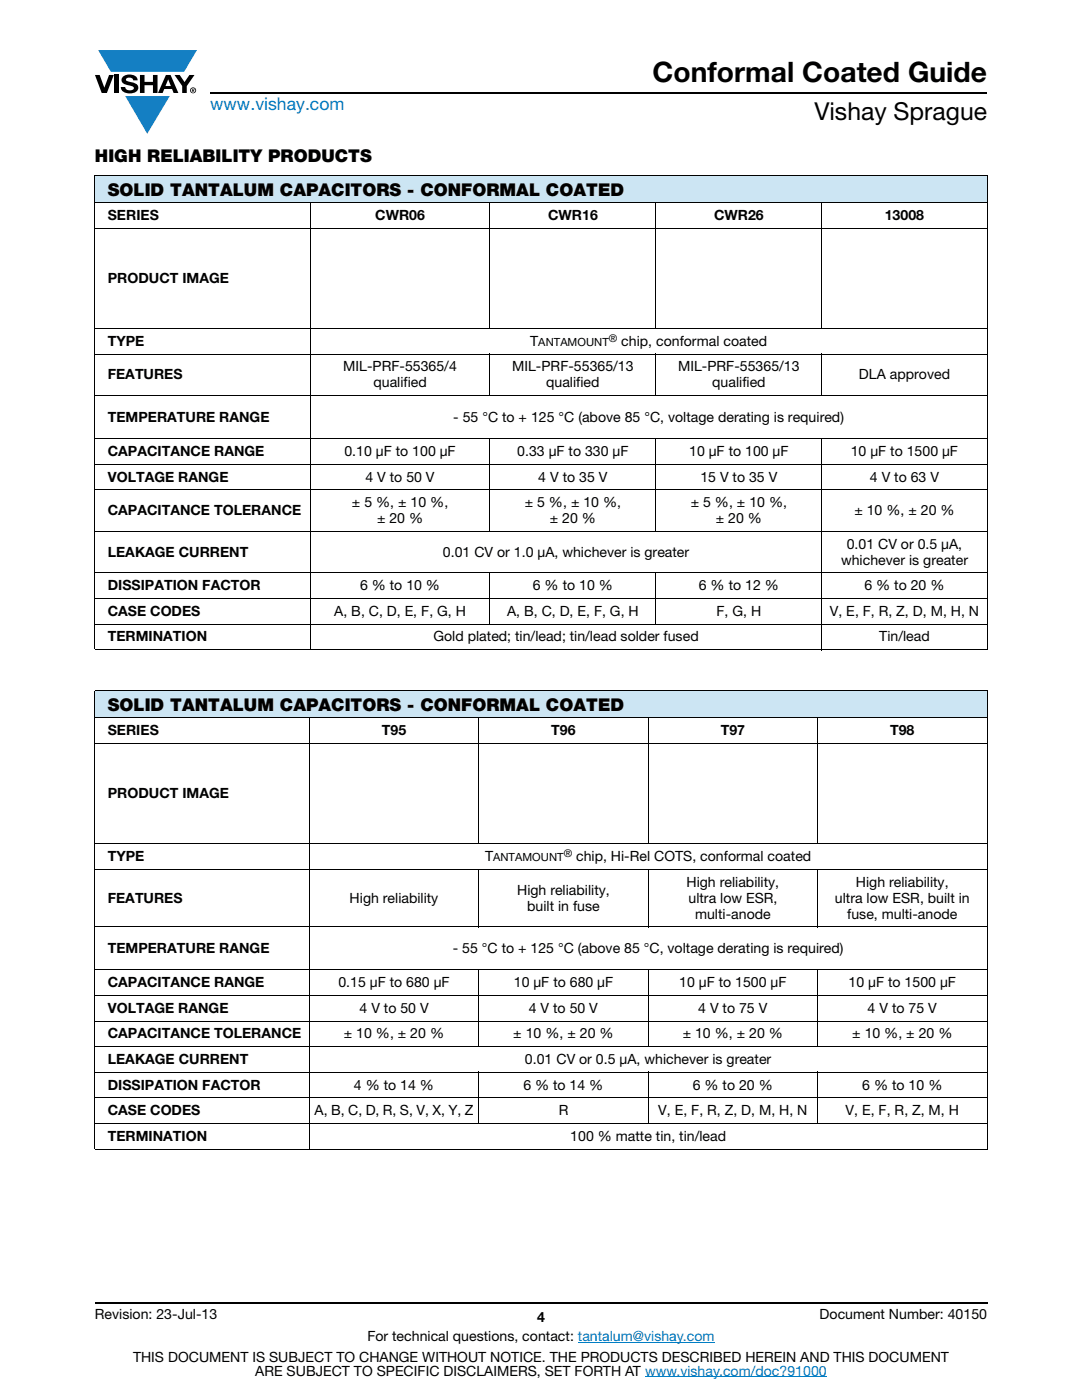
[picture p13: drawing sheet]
<svg xmlns="http://www.w3.org/2000/svg" width="216mm" height="279mm" viewBox="0 0 216 279" stroke-linecap="round" stroke-linejoin="round" font-family="sans-serif">
<defs><g id="words">
<text font-size="5.6" x="130.2" y="16.4">Conformal Coated Guide</text>
<text font-size="4.9" x="162.5" y="24">Vishay Sprague</text>
<text font-size="3.5" fill="#007ec4" x="42" y="21.9">www.vishay.com</text>
<g font-size="3.5">
<text x="18.9" y="32.3">HIGH RELIABILITY PRODUCTS</text>
<text x="21.5" y="39.1">SOLID TANTALUM CAPACITORS - CONFORMAL COATED</text>
<text x="21.5" y="141.9">SOLID TANTALUM CAPACITORS - CONFORMAL COATED</text>
</g>
<g font-size="2.8">
<text x="21.5" y="43.9">SERIES</text>
<text x="74.9" y="43.9">CWR06</text>
<text x="109.4" y="43.9">CWR16</text>
<text x="142.5" y="43.9">CWR26</text>
<text x="176.5" y="43.9">13008</text>
<text x="21.5" y="56.5">PRODUCT IMAGE</text>
<text x="21.5" y="69">TYPE</text>
<text x="105.8" y="69">T</text>
<text x="124" y="69">chip, conformal coated</text>
<text x="21.5" y="75.7">FEATURES</text>
<text x="68.5" y="74.1">MIL-PRF-55365/4</text>
<text x="74.5" y="77.3">qualified</text>
<text x="102.2" y="74.1">MIL-PRF-55365/13</text>
<text x="109" y="77.3">qualified</text>
<text x="135.3" y="74.1">MIL-PRF-55365/13</text>
<text x="142.1" y="77.3">qualified</text>
<text x="171.4" y="75.7">DLA approved</text>
<text x="21.5" y="84.1">TEMPERATURE RANGE</text>
<text x="90.4" y="84.1">- 55 °C to + 125 °C (above 85 °C, voltage derating is required)</text>
<text x="21.5" y="91">CAPACITANCE RANGE</text>
<text x="68.7" y="91">0.10 μF to 100 μF</text>
<text x="103.2" y="91">0.33 μF to 330 μF</text>
<text x="137.5" y="91">10 μF to 100 μF</text>
<text x="169.8" y="91">10 μF to 1500 μF</text>
<text x="21.5" y="96.1">VOLTAGE RANGE</text>
<text x="70.2" y="101.2">± 5 %, ± 10 %,</text>
<text x="72.9" y="96.1">4 V to 50 V</text>
<text x="104.7" y="101.2">± 5 %, ± 10 %,</text>
<text x="107.4" y="96.1">4 V to 35 V</text>
<text x="137.8" y="101.2">± 5 %, ± 10 %,</text>
<text x="139.8" y="96.1">15 V to 35 V</text>
<text x="173.6" y="96.1">4 V to 63 V</text>
<text x="21.5" y="102.8">CAPACITANCE TOLERANCE</text>
<text x="75.2" y="104.4">± 20 %</text>
<text x="109.7" y="104.4">± 20 %</text>
<text x="142.8" y="104.4">± 20 %</text>
<text x="170.5" y="102.8">± 10 %, ± 20 %</text>
<text x="21.5" y="111.1">LEAKAGE CURRENT</text>
<text x="88.4" y="111.1">0.01 CV or 1.0 μA, whichever is greater</text>
<text x="167.8" y="112.7">whichever is greater</text>
<text x="169" y="109.5">0.01 CV or 0.5 μA,</text>
<text x="21.5" y="117.8">DISSIPATION FACTOR</text>
<text x="71.8" y="117.8">6 % to 10 %</text>
<text x="106.3" y="117.8">6 % to 10 %</text>
<text x="139.4" y="117.8">6 % to 12 %</text>
<text x="172.5" y="117.8">6 % to 20 %</text>
<text x="21.5" y="122.9">CASE CODES</text>
<text x="66.7" y="122.9">A, B, C, D, E, F, G, H</text>
<text x="101.2" y="122.9">A, B, C, D, E, F, G, H</text>
<text x="143" y="122.9">F, G, H</text>
<text x="165.6" y="122.9">V, E, F, R, Z, D, M, H, N</text>
<text x="21.5" y="128">TERMINATION</text>
<text x="86.5" y="128">Gold plated; tin/lead; tin/lead solder fused</text>
<text x="175.4" y="128">Tin/lead</text>
<text x="21.5" y="146.7">SERIES</text>
<text x="76.2" y="146.7">T95</text>
<text x="110" y="146.7">T96</text>
<text x="143.8" y="146.7">T97</text>
<text x="177.6" y="146.7">T98</text>
<text x="21.5" y="159.3">PRODUCT IMAGE</text>
<text x="21.5" y="171.9">TYPE</text>
<text x="96.8" y="171.9">T</text>
<text x="115" y="171.9">chip, Hi-Rel COTS, conformal coated</text>
<text x="103.2" y="178.6">High reliability,</text>
<text x="137" y="177">High reliability,</text>
<text x="170.8" y="177">High reliability,</text>
<text x="21.5" y="180.1">FEATURES</text>
<text x="69.8" y="180.1">High reliability</text>
<text x="105.2" y="181.7">built in fuse</text>
<text x="137.4" y="180.1">ultra low ESR,</text>
<text x="138.7" y="183.3">multi-anode</text>
<text x="166.6" y="180.1">ultra low ESR, built in</text>
<text x="169.1" y="183.3">fuse, multi-anode</text>
<text x="21.5" y="190.2">TEMPERATURE RANGE</text>
<text x="90.4" y="190.2">- 55 °C to + 125 °C (above 85 °C, voltage derating is required)</text>
<text x="21.5" y="197">CAPACITANCE RANGE</text>
<text x="67.5" y="197">0.15 μF to 680 μF</text>
<text x="102.5" y="197">10 μF to 680 μF</text>
<text x="135.5" y="197">10 μF to 1500 μF</text>
<text x="169.3" y="197">10 μF to 1500 μF</text>
<text x="21.5" y="202.1">VOLTAGE RANGE</text>
<text x="71.7" y="202.1">4 V to 50 V</text>
<text x="105.5" y="202.1">4 V to 50 V</text>
<text x="139.3" y="202.1">4 V to 75 V</text>
<text x="173.1" y="202.1">4 V to 75 V</text>
<text x="21.5" y="207.2">CAPACITANCE TOLERANCE</text>
<text x="68.6" y="207.2">± 10 %, ± 20 %</text>
<text x="102.4" y="207.2">± 10 %, ± 20 %</text>
<text x="136.2" y="207.2">± 10 %, ± 20 %</text>
<text x="170.1" y="207.2">± 10 %, ± 20 %</text>
<text x="21.5" y="212.3">LEAKAGE CURRENT</text>
<text x="104.8" y="212.3">0.01 CV or 0.5 μA, whichever is greater</text>
<text x="21.5" y="217.5">DISSIPATION FACTOR</text>
<text x="70.6" y="217.5">4 % to 14 %</text>
<text x="104.4" y="217.5">6 % to 14 %</text>
<text x="138.2" y="217.5">6 % to 20 %</text>
<text x="172" y="217.5">6 % to 10 %</text>
<text x="21.5" y="222.6">CASE CODES</text>
<text x="21.5" y="227.7">TERMINATION</text>
<text x="62.8" y="222.6">A, B, C, D, R, S, V, X, Y, Z</text>
<text x="111.5" y="222.6">R</text>
<text x="113.8" y="227.7">100 % matte tin, tin/lead</text>
<text x="131.4" y="222.6">V, E, F, R, Z, D, M, H, N</text>
<text x="168.7" y="222.6">V, E, F, R, Z, M, H</text>
<text x="18.9" y="263.3">Revision: 23-Jul-13</text>
<text x="107.2" y="263.8">4</text>
<text x="163.6" y="263.3">Document Number: 40150</text>
<text x="73.3" y="267.7">For technical questions, contact: tantalum@vishay.com</text>
<text x="26.5" y="271.7">THIS DOCUMENT IS SUBJECT TO CHANGE WITHOUT NOTICE. THE PRODUCTS DESCRIBED HEREIN AND THIS DOCUMENT</text>
<text x="50.9" y="274.6">ARE SUBJECT TO SPECIFIC DISCLAIMERS, SET FORTH AT www.vishay.com/doc?91000</text>
</g>
<g font-size="2.2">
<text x="107.4" y="69">ANTAMOUNT</text>
<text x="98.4" y="171.9">ANTAMOUNT</text>
</g>
<g font-size="2.1">
<text x="121.5" y="68.2">®</text>
<text x="112.5" y="171">®</text>
</g>
</g></defs>
<g fill="#147fc3">
<path d="M19.6 10h19.7l-2.6 4.3h-1.1h-13.5z"/>
<path d="M25 19.2h8.9l-4.5 7.5z"/>
</g>
<g fill="#000">
<path d="M18.9 15h1l.9 2.5 1-2.5h.9l-1.4 3.6h-1zM22.9 15h.9v3.6h-.9zM24.6 15.3a2.1 2.1 0 0 1 2.8 .3l.1 .4h-.9a.79 .79 0 0 0-.7-.5 .79 .79 0 0 0-.8 .4l.3 .3 1 .2a1.08 1.08 0 0 1 1.2 1 1.08 1.08 0 0 1-1.1 1.2 1.73 1.73 0 0 1-2.4-1.2h.9a.96 .96 0 0 0 .8 .6 .96 .96 0 0 0 .9-.4 1.31 1.31 0 0 0-1.2-.6 1.03 1.03 0 0 1-1.1-.6 1.03 1.03 0 0 1 .2-1.1zM27.9 15h.9v1.3h1.7v-1.3h.9v3.6h-.9v-1.6h-1.7v1.6h-.9zM34.8 15h1.1l.9 1.4 1-1.4h1l-1.5 2.2v1.4h-.9v-1.4z"/>
<path d="M33.6 15.9l.5 1.3h-1.1zM33.1 15l-1.6 3.6h1l.3-.8h1.5l.3 .8h1l-1.6-3.6z"/>
<path d="M38.4 17.8h.2v.2h-.2zM38.3 17.7v.7h.1v-.3l.4 .3-.2-.3 .2-.2-.1-.2z"/>
<path d="M38.1 18a.46 .46 0 0 1 .9 0 .46 .46 0 0 1-.9 0zM37.9 18a.6 .6 0 0 0 1.2 0 .6 .6 0 0 0-1.2 0z"/>
</g>
<path d="M42 18.6h155M18.9 260h178.1" fill="none" stroke="#000" stroke-width=".36"/>
<path d="M115.3 267.9h27.3M128.7 274.8h36.3" fill="none" stroke="#007ec4" stroke-width=".2"/>
<g fill="#cce5f3">
<path d="M18.9 34.9h178.1v5.5h-178.1z"/>
<path d="M18.9 137.8h178.1v5.5h-178.1z"/>
</g>
<g fill="none" stroke="#000" stroke-width=".2">
<path d="M18.9 34.9h178.1M18.9 35v94.6M197 35v94.6M18.9 40.4h178.1M18.9 45.6h178.1M61.9 40.3v89.5M97.8 40.3v25.3M130.9 40.3v25.3M164 40.3v25.3M18.9 65.6h178.1M18.9 70.7h178.1M18.9 79h178.1"/>
<path d="M97.8 70.6v8.4M130.9 70.6v8.4M164 70.6v8.4M18.9 87.5h178.1M18.9 92.6h178.1M18.9 97.7h178.1M97.8 87.4v18.7M130.9 87.4v18.7M164 87.4v42.4M18.9 106h178.1M18.9 114.3h178.1M18.9 119.4h178.1"/>
<path d="M97.8 114.2v10.5M130.9 114.2v10.5M18.9 124.5h178.1M18.9 129.7h178.1M18.9 137.8h178.1M18.9 137.9v91.4M197 137.9v91.4M18.9 143.3h178.1M18.9 148.4h178.1M61.7 143.2v86.2M95.5 143.2v25.3M129.3 143.2v25.3"/>
<path d="M163.2 143.2v25.3M18.9 168.4h178.1M18.9 173.5h178.1M95.5 173.4v11.7M129.3 173.4v11.7M163.2 173.4v11.7M18.9 185h178.1M18.9 193.5h178.1M18.9 198.6h178.1M95.5 193.4v15.6M129.3 193.4v15.6M163.2 193.4v15.6"/>
<path d="M18.9 203.8h178.1M18.9 208.9h178.1M18.9 214h178.1M18.9 219.1h178.1M95.5 213.9v10.4M129.3 213.9v10.4M163.2 213.9v10.4M18.9 224.2h178.1M18.9 229.3h178.1"/>
</g>
<g fill="#fff">
<path d="M72.7 48.5h14.3v14.3h-14.3z"/>
<path d="M107.2 48.5h14.2v14.3h-14.2z"/>
<path d="M142.2 50.3h10.5v10.7h-10.5z"/>
<path d="M175.5 50.8h10v9.7h-10z"/>
<path d="M74.9 154.9h9.4v7.2h-9.4z"/>
<path d="M108.8 154.9h9.3v7.2h-9.3z"/>
<path d="M142.2 153.6h10v9.8h-10z"/>
<path d="M176 153.6h10v9.8h-10z"/>
</g>
<use href="#words"/>
</svg>
